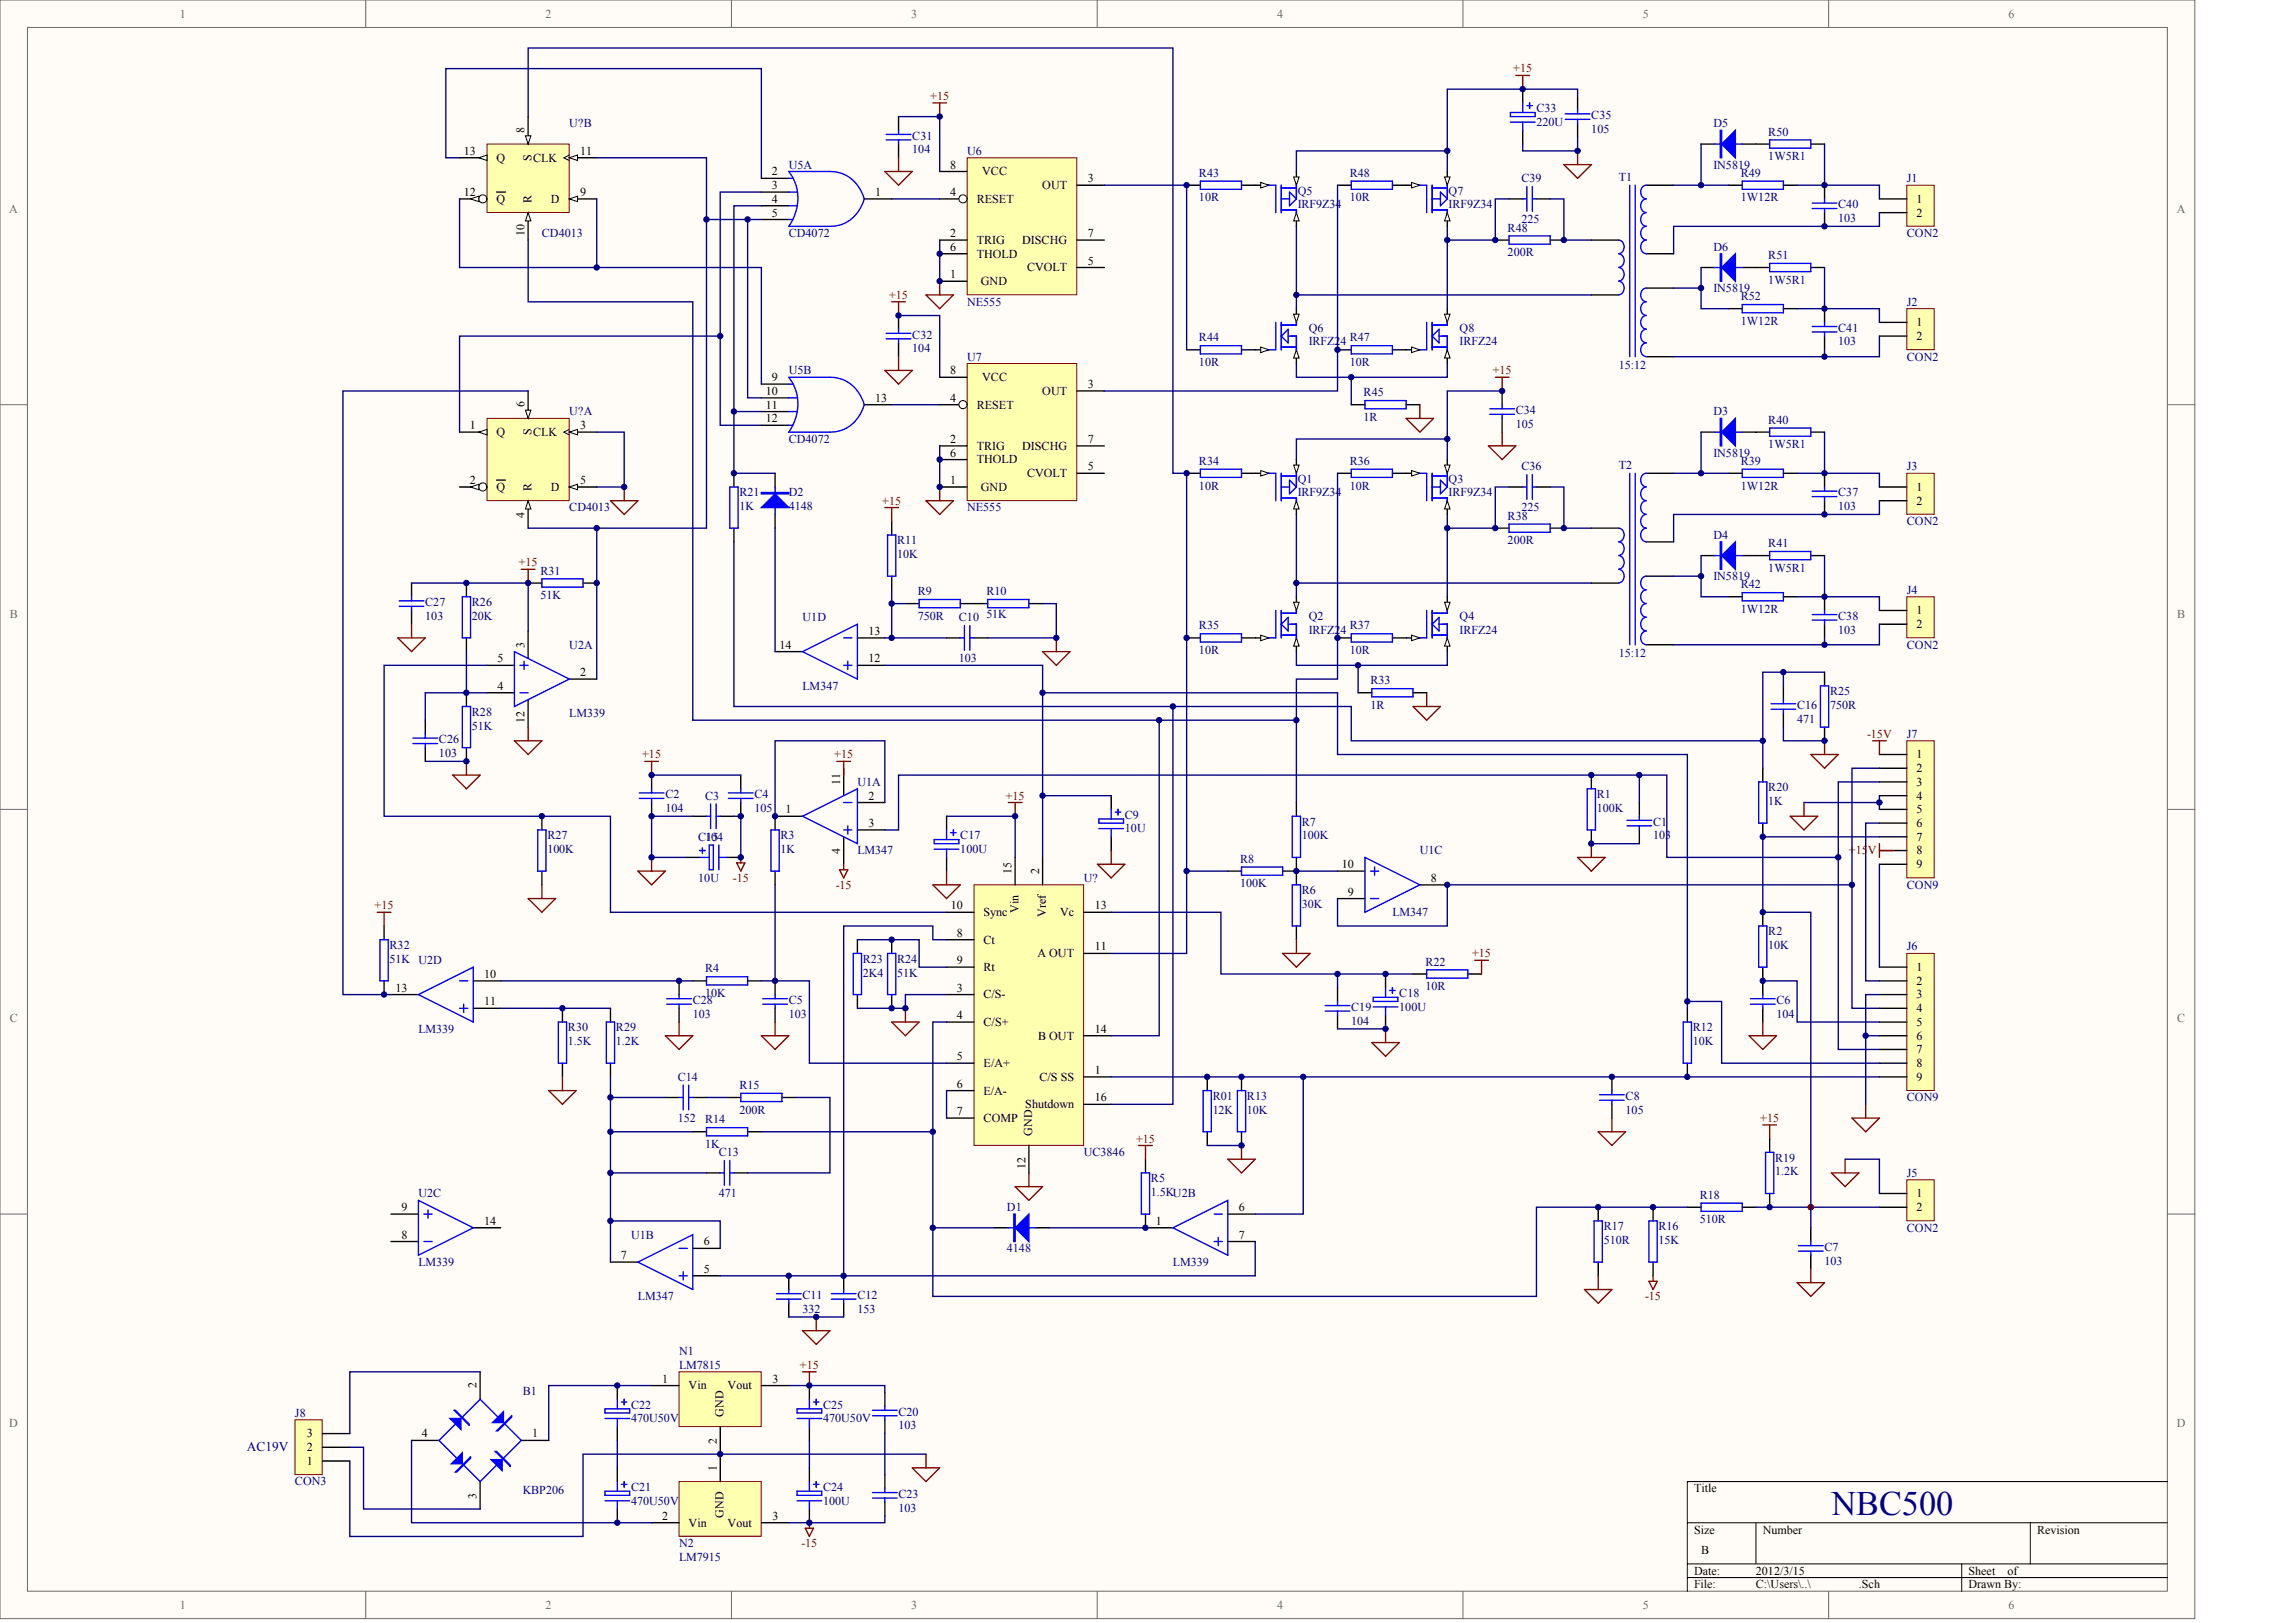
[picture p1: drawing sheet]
<svg xmlns="http://www.w3.org/2000/svg" width="840mm" height="594mm" viewBox="0 0 840 594" stroke-linecap="round" stroke-linejoin="round" font-family="sans-serif">
<defs><g id="words">
<text font-size="12.6" fill="#000080" x="670.6" y="554.5">NBC500</text>
<text font-size="4.9" fill="#000080" x="90.4" y="531.1">AC19V</text>
<g font-size="4.4" fill="#696969">
<text x="65.9" y="6.5">1</text>
<text x="199.8" y="6.5">2</text>
<text x="333.7" y="6.5">3</text>
<text x="467.6" y="6.5">4</text>
<text x="601.5" y="6.5">5</text>
<text x="735.4" y="6.5">6</text>
<text x="3.4" y="78">A</text>
<text x="797.1" y="78">A</text>
<text x="3.6" y="226.1">B</text>
<text x="797.2" y="226.1">B</text>
<text x="3.6" y="374.3">C</text>
<text x="797.2" y="374.3">C</text>
<text x="3.4" y="522.4">D</text>
<text x="797.1" y="522.4">D</text>
<text x="65.9" y="588.9">1</text>
<text x="199.8" y="588.9">2</text>
<text x="333.7" y="588.9">3</text>
<text x="467.6" y="588.9">4</text>
<text x="601.5" y="588.9">5</text>
<text x="735.4" y="588.9">6</text>
</g>
<g font-size="4.4" fill="#800000">
<text x="554.1" y="26.5">+15</text>
<text x="340.6" y="36.6">+15</text>
<text x="325.6" y="109.4">+15</text>
<text x="546.6" y="137">+15</text>
<text x="323" y="184.7">+15</text>
<text x="189.9" y="207.3">+15</text>
<text x="683.7" y="270.1">-15V</text>
<text x="235.1" y="277.6">+15</text>
<text x="305.5" y="277.6">+15</text>
<text x="368.2" y="292.7">+15</text>
<text x="677" y="312.8">+15V</text>
<text x="268.3" y="322.8">-15</text>
<text x="306" y="325.3">-15</text>
<text x="137.2" y="332.8">+15</text>
<text x="539" y="350.4">+15</text>
<text x="644.5" y="410.7">+15</text>
<text x="416" y="418.2">+15</text>
<text x="602.4" y="476">-15</text>
<text x="292.9" y="501.1">+15</text>
<text x="293.5" y="566.3">-15</text>
</g>
<g font-size="4.4" fill="#000080">
<text x="562.6" y="41.1">C33</text>
<text x="208.5" y="46.6">U?B</text>
<text x="562.6" y="46.1">220U</text>
<text x="582.7" y="43.6">C35</text>
<text x="627.4" y="46.6">D5</text>
<text x="334" y="51.1">C31</text>
<text x="582.7" y="48.6">105</text>
<text x="647.5" y="49.6">R50</text>
<text x="334" y="56.2">104</text>
<text x="354.1" y="56.7">U6</text>
<text x="647.5" y="58.7">1W5R1</text>
<text x="288.8" y="61.7">U5A</text>
<text x="439" y="64.7">R43</text>
<text x="494.3" y="64.7">R48</text>
<text x="627.4" y="61.7">IN5819</text>
<text x="637.4" y="64.7">R49</text>
<text x="475.2" y="71.2">Q5</text>
<text x="530.4" y="71.2">Q7</text>
<text x="557.1" y="66.7">C39</text>
<text x="592.7" y="66.2">T1</text>
<text x="698.2" y="66.7">J1</text>
<text x="439" y="73.7">10R</text>
<text x="475.2" y="76.2">IRF9Z34</text>
<text x="494.3" y="73.7">10R</text>
<text x="530.4" y="76.2">IRF9Z34</text>
<text x="637.4" y="73.7">1W12R</text>
<text x="673.1" y="76.2">C40</text>
<text x="557.1" y="81.8">225</text>
<text x="673.1" y="81.3">103</text>
<text x="198.4" y="86.8">CD4013</text>
<text x="288.8" y="86.8">CD4072</text>
<text x="552" y="84.8">R48</text>
<text x="698.2" y="86.8">CON2</text>
<text x="552" y="93.8">200R</text>
<text x="627.4" y="91.8">D6</text>
<text x="647.5" y="94.8">R51</text>
<text x="627.4" y="106.9">IN5819</text>
<text x="647.5" y="103.9">1W5R1</text>
<text x="354.1" y="111.9">NE555</text>
<text x="637.4" y="109.9">R52</text>
<text x="698.2" y="111.9">J2</text>
<text x="637.4" y="118.9">1W12R</text>
<text x="334" y="124">C32</text>
<text x="439" y="125">R44</text>
<text x="479.2" y="121.4">Q6</text>
<text x="494.3" y="125">R47</text>
<text x="534.5" y="121.4">Q8</text>
<text x="673.1" y="121.4">C41</text>
<text x="334" y="129">104</text>
<text x="354.1" y="132">U7</text>
<text x="479.2" y="126.5">IRFZ24</text>
<text x="534.5" y="126.5">IRFZ24</text>
<text x="673.1" y="126.5">103</text>
<text x="698.2" y="132">CON2</text>
<text x="288.8" y="137">U5B</text>
<text x="439" y="134">10R</text>
<text x="494.3" y="134">10R</text>
<text x="592.7" y="135">15:12</text>
<text x="499.3" y="145">R45</text>
<text x="208.5" y="152.1">U?A</text>
<text x="499.3" y="154.1">1R</text>
<text x="555.1" y="151.6">C34</text>
<text x="627.4" y="152.1">D3</text>
<text x="647.5" y="155.1">R40</text>
<text x="555.1" y="156.6">105</text>
<text x="288.8" y="162.1">CD4072</text>
<text x="627.4" y="167.1">IN5819</text>
<text x="647.5" y="164.1">1W5R1</text>
<text x="439" y="170.1">R34</text>
<text x="494.3" y="170.1">R36</text>
<text x="557.1" y="172.2">C36</text>
<text x="592.7" y="171.7">T2</text>
<text x="637.4" y="170.1">R39</text>
<text x="698.2" y="172.2">J3</text>
<text x="439" y="179.2">10R</text>
<text x="475.2" y="176.7">Q1</text>
<text x="494.3" y="179.2">10R</text>
<text x="530.4" y="176.7">Q3</text>
<text x="637.4" y="179.2">1W12R</text>
<text x="270.7" y="181.7">R21</text>
<text x="288.8" y="181.7">D2</text>
<text x="475.2" y="181.7">IRF9Z34</text>
<text x="530.4" y="181.7">IRF9Z34</text>
<text x="673.1" y="181.7">C37</text>
<text x="208.5" y="187.2">CD4013</text>
<text x="270.7" y="186.7">1K</text>
<text x="288.8" y="186.7">4148</text>
<text x="354.1" y="187.2">NE555</text>
<text x="552" y="190.2">R38</text>
<text x="557.1" y="187.2">225</text>
<text x="673.1" y="186.7">103</text>
<text x="627.4" y="197.3">D4</text>
<text x="698.2" y="192.2">CON2</text>
<text x="328.5" y="199.3">R11</text>
<text x="552" y="199.3">200R</text>
<text x="647.5" y="200.3">R41</text>
<text x="328.5" y="204.3">10K</text>
<text x="647.5" y="209.3">1W5R1</text>
<text x="197.9" y="210.3">R31</text>
<text x="627.4" y="212.3">IN5819</text>
<text x="637.4" y="215.3">R42</text>
<text x="155.7" y="221.9">C27</text>
<text x="172.8" y="221.9">R26</text>
<text x="197.9" y="219.4">51K</text>
<text x="336" y="217.9">R9</text>
<text x="361.2" y="217.9">R10</text>
<text x="698.2" y="217.4">J4</text>
<text x="155.7" y="226.9">103</text>
<text x="172.8" y="226.9">20K</text>
<text x="293.9" y="227.4">U1D</text>
<text x="336" y="226.9">750R</text>
<text x="351.1" y="227.4">C10</text>
<text x="361.2" y="226.4">51K</text>
<text x="479.2" y="226.9">Q2</text>
<text x="534.5" y="226.9">Q4</text>
<text x="637.4" y="224.4">1W12R</text>
<text x="673.1" y="226.9">C38</text>
<text x="439" y="230.4">R35</text>
<text x="479.2" y="231.9">IRFZ24</text>
<text x="494.3" y="230.4">R37</text>
<text x="534.5" y="231.9">IRFZ24</text>
<text x="673.1" y="231.9">103</text>
<text x="208.5" y="237.4">U2A</text>
<text x="439" y="239.4">10R</text>
<text x="494.3" y="239.4">10R</text>
<text x="698.2" y="237.4">CON2</text>
<text x="351.1" y="242.5">103</text>
<text x="592.7" y="240.4">15:12</text>
<text x="501.8" y="250.5">R33</text>
<text x="293.9" y="252.5">LM347</text>
<text x="670.1" y="254.5">R25</text>
<text x="172.8" y="262">R28</text>
<text x="208.5" y="262.5">LM339</text>
<text x="501.8" y="259.5">1R</text>
<text x="658" y="259.5">C16</text>
<text x="670.1" y="259.5">750R</text>
<text x="172.8" y="267.1">51K</text>
<text x="658" y="264.6">471</text>
<text x="160.7" y="272.1">C26</text>
<text x="698.2" y="270.1">J7</text>
<text x="160.7" y="277.1">103</text>
<text x="313.9" y="287.7">U1A</text>
<text x="243.6" y="292.2">C2</text>
<text x="258.2" y="292.7">C3</text>
<text x="276.3" y="292.2">C4</text>
<text x="584.7" y="292.2">R1</text>
<text x="647.5" y="289.7">R20</text>
<text x="243.6" y="297.2">104</text>
<text x="276.3" y="297.2">105</text>
<text x="411.9" y="299.7">C9</text>
<text x="584.7" y="297.2">100K</text>
<text x="647.5" y="294.7">1K</text>
<text x="411.9" y="304.7">10U</text>
<text x="476.7" y="302.2">R7</text>
<text x="605.3" y="302.2">C1</text>
<text x="200.4" y="307.2">R27</text>
<text x="255.7" y="307.7">C15</text>
<text x="258.2" y="307.7">104</text>
<text x="285.8" y="307.2">R3</text>
<text x="351.6" y="307.2">C17</text>
<text x="476.7" y="307.2">100K</text>
<text x="605.3" y="307.2">103</text>
<text x="200.4" y="312.3">100K</text>
<text x="285.8" y="312.3">1K</text>
<text x="313.9" y="312.8">LM347</text>
<text x="351.6" y="312.3">100U</text>
<text x="454.1" y="315.8">R8</text>
<text x="519.9" y="312.8">U1C</text>
<text x="255.7" y="322.8">10U</text>
<text x="396.8" y="322.8">U?</text>
<text x="454.1" y="324.8">100K</text>
<text x="476.7" y="327.3">R6</text>
<text x="698.2" y="325.3">CON9</text>
<text x="476.7" y="332.3">30K</text>
<text x="509.8" y="335.4">LM347</text>
<text x="142.7" y="347.4">R32</text>
<text x="647.5" y="342.4">R2</text>
<text x="647.5" y="347.4">10K</text>
<text x="698.2" y="347.9">J6</text>
<text x="142.7" y="352.4">51K U2D</text>
<text x="316" y="352.4">R23</text>
<text x="328.5" y="352.4">R24</text>
<text x="521.9" y="353.4">R22</text>
<text x="258.2" y="355.9">R4</text>
<text x="316" y="357.4">2K4</text>
<text x="328.5" y="357.4">51K</text>
<text x="258.2" y="365">10K</text>
<text x="512.4" y="365">C18</text>
<text x="521.9" y="362.5">10R</text>
<text x="253.7" y="367.5">C28</text>
<text x="288.8" y="367.5">C5</text>
<text x="494.8" y="370">C19</text>
<text x="512.4" y="370">100U</text>
<text x="650.5" y="367.5">C6</text>
<text x="208" y="377.5">R30</text>
<text x="225.5" y="377.5">R29</text>
<text x="253.7" y="372.5">103</text>
<text x="288.8" y="372.5">103</text>
<text x="494.8" y="375">104</text>
<text x="619.9" y="377.5">R12</text>
<text x="650.5" y="372.5">104</text>
<text x="153.2" y="378">LM339</text>
<text x="208" y="382.6">1.5K</text>
<text x="225.5" y="382.6">1.2K</text>
<text x="619.9" y="382.6">10K</text>
<text x="248.1" y="395.6">C14</text>
<text x="270.7" y="398.6">R15</text>
<text x="270.7" y="407.7">200R</text>
<text x="444" y="402.6">R01</text>
<text x="444" y="407.7">12K</text>
<text x="456.6" y="402.6">R13</text>
<text x="456.6" y="407.7">10K</text>
<text x="595.2" y="402.6">C8</text>
<text x="595.2" y="407.7">105</text>
<text x="698.2" y="403.1">CON9</text>
<text x="248.1" y="410.7">152</text>
<text x="258.2" y="411.2">R14</text>
<text x="258.2" y="420.2">1K</text>
<text x="263.2" y="423.2">C13</text>
<text x="396.8" y="423.2">UC3846</text>
<text x="650" y="425.2">R19</text>
<text x="650" y="430.3">1.2K</text>
<text x="698.2" y="430.8">J5</text>
<text x="421.4" y="432.8">R5</text>
<text x="421.4" y="437.8">1.5KU2B</text>
<text x="153.2" y="438.3">U2C</text>
<text x="263.2" y="438.3">471</text>
<text x="368.7" y="443.3">D1</text>
<text x="622.4" y="438.8">R18</text>
<text x="622.4" y="447.8">510R</text>
<text x="231.1" y="453.4">U1B</text>
<text x="587.2" y="450.3">R17</text>
<text x="587.2" y="455.4">510R</text>
<text x="607.3" y="450.3">R16</text>
<text x="607.3" y="455.4">15K</text>
<text x="698.2" y="450.8">CON2</text>
<text x="368.7" y="458.4">4148</text>
<text x="668.1" y="457.9">C7</text>
<text x="153.2" y="463.4">LM339</text>
<text x="429.5" y="463.4">LM339</text>
<text x="668.1" y="462.9">103</text>
<text x="233.6" y="476">LM347</text>
<text x="293.9" y="475.5">C11</text>
<text x="313.9" y="475.5">C12</text>
<text x="293.9" y="480.5">332</text>
<text x="313.9" y="480.5">153</text>
<text x="248.6" y="496">N1</text>
<text x="248.6" y="501.1">LM7815</text>
<text x="191.4" y="510.6">B1</text>
<text x="231.1" y="515.6">C22</text>
<text x="301.4" y="515.6">C25</text>
<text x="108" y="518.6">J8</text>
<text x="231.1" y="520.6">470U50V</text>
<text x="301.4" y="520.6">470U50V</text>
<text x="329" y="518.1">C20</text>
<text x="329" y="523.2">103</text>
<text x="108" y="543.7">CON3</text>
<text x="231.1" y="545.8">C21</text>
<text x="301.4" y="545.8">C24</text>
<text x="191.4" y="546.8">KBP206</text>
<text x="231.1" y="550.8">470U50V</text>
<text x="301.4" y="550.8">100U</text>
<text x="329" y="548.3">C23</text>
<text x="329" y="553.3">103</text>
<text x="248.6" y="566.3">N2</text>
<text x="248.6" y="571.4">LM7915</text>
</g>
<g font-size="4.4">
<text x="192.1" y="48.7" transform="rotate(-90 192.1 48.7)">8</text>
<text x="169.9" y="56.7">13</text>
<text x="181.8" y="59.2">Q</text>
<text x="194.6" y="58.8" transform="rotate(-90 194.6 58.8)">S</text>
<text x="195.2" y="59.2">CLK</text>
<text x="212.5" y="56.7">11</text>
<text x="282.6" y="64.2">2</text>
<text x="347.9" y="61.7">8</text>
<text x="359.7" y="64.2">VCC</text>
<text x="169.9" y="71.7">12</text>
<text x="212.5" y="71.7">9</text>
<text x="282.6" y="69.2">3</text>
<text x="320.5" y="71.7">1</text>
<text x="347.9" y="71.7">4</text>
<text x="381.7" y="69.2">OUT</text>
<text x="398.3" y="66.7">3</text>
<text x="181.8" y="74.2">Q</text>
<text x="194.6" y="74.3" transform="rotate(-90 194.6 74.3)">R</text>
<text x="201.7" y="74.2">D</text>
<text x="282.6" y="74.2">4</text>
<text x="357.6" y="74.2">RESET</text>
<text x="701.7" y="74.2">1</text>
<text x="282.6" y="79.3">5</text>
<text x="701.7" y="79.3">2</text>
<text x="192.1" y="86.4" transform="rotate(-90 192.1 86.4)">10</text>
<text x="347.9" y="86.8">2</text>
<text x="357.6" y="89.3">TRIG</text>
<text x="374.3" y="89.3">DISCHG</text>
<text x="398.3" y="86.8">7</text>
<text x="347.9" y="91.8">6</text>
<text x="357.6" y="94.3">THOLD</text>
<text x="347.9" y="101.9">1</text>
<text x="376.1" y="99.3">CVOLT</text>
<text x="398.3" y="96.8">5</text>
<text x="359.2" y="104.4">GND</text>
<text x="701.7" y="119.4">1</text>
<text x="701.7" y="124.5">2</text>
<text x="347.9" y="137">8</text>
<text x="282.6" y="139.5">9</text>
<text x="359.7" y="139.5">VCC</text>
<text x="398.3" y="142">3</text>
<text x="192.1" y="149.1" transform="rotate(-90 192.1 149.1)">6</text>
<text x="280.4" y="144.5">10</text>
<text x="280.4" y="149.6">11</text>
<text x="320.5" y="147.1">13</text>
<text x="347.9" y="147.1">4</text>
<text x="357.6" y="149.6">RESET</text>
<text x="381.7" y="144.5">OUT</text>
<text x="280.4" y="154.6">12</text>
<text x="172.1" y="157.1">1</text>
<text x="181.8" y="159.6">Q</text>
<text x="194.6" y="159.2" transform="rotate(-90 194.6 159.2)">S</text>
<text x="195.2" y="159.6">CLK</text>
<text x="212.5" y="157.1">3</text>
<text x="347.9" y="162.1">2</text>
<text x="347.9" y="167.1">6</text>
<text x="357.6" y="164.6">TRIG</text>
<text x="374.3" y="164.6">DISCHG</text>
<text x="398.3" y="162.1">7</text>
<text x="357.6" y="169.6">THOLD</text>
<text x="398.3" y="172.2">5</text>
<text x="172.1" y="177.2">2</text>
<text x="181.8" y="179.7">Q</text>
<text x="194.6" y="179.8" transform="rotate(-90 194.6 179.8)">R</text>
<text x="201.7" y="179.7">D</text>
<text x="212.5" y="177.2">5</text>
<text x="347.9" y="177.2">1</text>
<text x="359.2" y="179.7">GND</text>
<text x="376.1" y="174.7">CVOLT</text>
<text x="701.7" y="179.7">1</text>
<text x="701.7" y="184.7">2</text>
<text x="192.1" y="189.6" transform="rotate(-90 192.1 189.6)">4</text>
<text x="701.7" y="224.9">1</text>
<text x="318" y="232.4">13</text>
<text x="701.7" y="229.9">2</text>
<text x="192.1" y="237" transform="rotate(-90 192.1 237)">3</text>
<text x="285.4" y="237.4">14</text>
<text x="182.1" y="242.5">5</text>
<text x="318" y="242.5">12</text>
<text x="212.5" y="247.5">2</text>
<text x="182.1" y="252.5">4</text>
<text x="192.1" y="264.6" transform="rotate(-90 192.1 264.6)">12</text>
<text x="701.7" y="277.6">1</text>
<text x="307.6" y="287.2" transform="rotate(-90 307.6 287.2)">11</text>
<text x="701.7" y="282.6">2</text>
<text x="701.7" y="287.7">3</text>
<text x="318" y="292.7">2</text>
<text x="701.7" y="292.7">4</text>
<text x="287.6" y="297.7">1</text>
<text x="701.7" y="297.7">5</text>
<text x="318" y="302.7">3</text>
<text x="701.7" y="302.7">6</text>
<text x="701.7" y="307.7">7</text>
<text x="307.6" y="312.6" transform="rotate(-90 307.6 312.6)">4</text>
<text x="491.4" y="317.8">10</text>
<text x="701.7" y="312.8">8</text>
<text x="701.7" y="317.8">9</text>
<text x="370.4" y="319.9" transform="rotate(-90 370.4 319.9)">15</text>
<text x="380.5" y="319.9" transform="rotate(-90 380.5 319.9)">2</text>
<text x="523.9" y="322.8">8</text>
<text x="493.6" y="327.8">9</text>
<text x="348.2" y="332.8">10</text>
<text x="360.2" y="335.4">Sync</text>
<text x="372.9" y="334.2" transform="rotate(-90 372.9 334.2)">Vin</text>
<text x="383" y="335.7" transform="rotate(-90 383 335.7)">Vref</text>
<text x="388.1" y="335.4">Vc</text>
<text x="400.8" y="332.8">13</text>
<text x="350.4" y="342.9">8</text>
<text x="360.2" y="345.4">Ct</text>
<text x="400.8" y="347.9">11</text>
<text x="350.4" y="352.9">9</text>
<text x="379.9" y="350.4">A OUT</text>
<text x="177.3" y="358">10</text>
<text x="360.2" y="355.4">Rt</text>
<text x="701.7" y="355.4">1</text>
<text x="144.8" y="363">13</text>
<text x="350.4" y="363">3</text>
<text x="360.2" y="365.5">C/S-</text>
<text x="701.7" y="360.5">2</text>
<text x="701.7" y="365.5">3</text>
<text x="177.3" y="368">11</text>
<text x="701.7" y="370.5">4</text>
<text x="350.4" y="373">4</text>
<text x="360.2" y="375.5">C/S+</text>
<text x="701.7" y="375.5">5</text>
<text x="380.1" y="380.5">B OUT</text>
<text x="400.8" y="378">14</text>
<text x="701.7" y="380.5">6</text>
<text x="350.4" y="388.1">5</text>
<text x="701.7" y="385.6">7</text>
<text x="360.2" y="390.6">E/A+</text>
<text x="380.7" y="395.6">C/S SS</text>
<text x="400.8" y="393.1">1</text>
<text x="701.7" y="390.6">8</text>
<text x="701.7" y="395.6">9</text>
<text x="350.4" y="398.1">6</text>
<text x="360.2" y="400.6">E/A-</text>
<text x="375.4" y="405.7">Shutdown</text>
<text x="400.8" y="403.1">16</text>
<text x="350.4" y="408.2">7</text>
<text x="360.2" y="410.7">COMP</text>
<text x="378" y="415.8" transform="rotate(-90 378 415.8)">GND</text>
<text x="375.5" y="427.8" transform="rotate(-90 375.5 427.8)">12</text>
<text x="147" y="443.3">9</text>
<text x="453.6" y="443.3">6</text>
<text x="701.7" y="438.3">1</text>
<text x="701.7" y="443.3">2</text>
<text x="177.3" y="448.3">14</text>
<text x="423.3" y="448.3">1</text>
<text x="147" y="453.4">8</text>
<text x="257.7" y="455.9">6</text>
<text x="453.6" y="453.4">7</text>
<text x="227.3" y="460.9">7</text>
<text x="257.7" y="465.9">5</text>
<text x="174.5" y="508.2" transform="rotate(-90 174.5 508.2)">2</text>
<text x="242.4" y="506.1">1</text>
<text x="252.2" y="508.6">Vin</text>
<text x="266.4" y="508.6">Vout</text>
<text x="282.8" y="506.1">3</text>
<text x="264.9" y="518.7" transform="rotate(-90 264.9 518.7)">GND</text>
<text x="112.3" y="526.2">3</text>
<text x="154.5" y="526.2">4</text>
<text x="194.9" y="526.2">1</text>
<text x="112.3" y="531.2">2</text>
<text x="262.4" y="528.5" transform="rotate(-90 262.4 528.5)">2</text>
<text x="112.3" y="536.2">1</text>
<text x="262.4" y="538.3" transform="rotate(-90 262.4 538.3)">1</text>
<text x="174.5" y="548.6" transform="rotate(-90 174.5 548.6)">3</text>
<text x="620.4" y="546.3">Title</text>
<text x="242.4" y="556.3">2</text>
<text x="264.9" y="555.6" transform="rotate(-90 264.9 555.6)">GND</text>
<text x="282.8" y="556.3">3</text>
<text x="252.2" y="558.8">Vin</text>
<text x="266.4" y="558.8">Vout</text>
<text x="620.4" y="561.3">Size</text>
<text x="645.5" y="561.3">Number</text>
<text x="745.9" y="561.3">Revision</text>
<text x="622.9" y="568.9">B</text>
<text x="620.4" y="576.4">Date:</text>
<text x="620.4" y="581.4">File:</text>
<text x="643" y="576.4">2012/3/15</text>
<text x="643" y="581.4">C:\Users\..\</text>
<text x="680.7" y="581.4">.Sch</text>
<text x="720.8" y="576.4">Sheet</text>
<text x="720.8" y="581.4">Drawn By:</text>
<text x="735" y="576.4">of</text>
</g>
</g></defs>
<g fill="#fffcf8" stroke="#696969" stroke-width=".37">
<path d="M0 0h803.7v592.5h-803.7z"/>
<path d="M10 10h783.6v572.4h-783.6z"/>
</g>
<g fill="none" stroke="#696969" stroke-width=".37">
<path d="M133.9 0v10M267.8 0v10M401.8 0v10M535.7 0v10M669.6 0v10M0 148.1h10M793.7 148.1h10M0 296.3h10M793.7 296.3h10M0 444.4h10M793.7 444.4h10M133.9 582.5v10"/>
<path d="M267.8 582.5v10M401.8 582.5v10M535.7 582.5v10M669.6 582.5v10"/>
</g>
<path d="M617.8 557.4h175.9M643 557.4v15M743.4 557.4v15M793.7 542.3h-175.9v40.2M617.8 572.4h175.9M617.8 577.5h175.9M718.3 572.4v10.1" fill="none" stroke="#000" stroke-width=".37"/>
<circle cx="663" cy="441.9" r=".98" fill="#000080" stroke="#000080" stroke-width=".37"/>
<path d="M356.6 323.9h40.2v95.3h-40.2z" fill="#ffffb0" stroke="#800000" stroke-width=".37"/>
<g fill="none" stroke="#000" stroke-width=".5">
<path d="M371.7 313.8v10.1M381.8 313.8v10.1M346.6 333.9h10M396.8 333.9h10.1M346.6 344h10M346.6 354h10M396.8 349h10.1M346.6 364.1h10M346.6 374.1h10M396.8 379.1h10.1M346.6 389.2h10M346.6 399.2h10"/>
<path d="M396.8 394.2h10.1M346.6 409.2h10M376.7 419.3v10M396.8 404.2h10.1"/>
</g>
<path d="M354.1 57.7h40.2v50.2h-40.2z" fill="#ffffb0" stroke="#800000" stroke-width=".37"/>
<path d="M344.1 72.8h10M394.3 67.8h10.1M344.1 87.9h10" fill="none" stroke="#000" stroke-width=".5"/>
<circle cx="352.6" cy="72.8" r="1.48" fill="#fffcf8" stroke="#000" stroke-width=".37"/>
<path d="M344.1 62.8h10M344.1 92.9h10M394.3 97.9h10.1M394.3 87.9h10.1M344.1 102.9h10" fill="none" stroke="#000" stroke-width=".5"/>
<path d="M178.3 153.2h30.1v30h-30.1z" fill="#ffffb0" stroke="#800000" stroke-width=".37"/>
<path d="M193.4 143.1v10.1" fill="none" stroke="#000" stroke-width=".5"/>
<path d="M192.4 150.1h2l-1 3.1z" fill="#fffcf8" stroke="#000" stroke-width=".37"/>
<path d="M208.5 158.2h10" fill="none" stroke="#000" stroke-width=".5"/>
<path d="M208.5 157.2l-2 1 2 1" fill="none" stroke="#000" stroke-width=".37"/>
<path d="M208.5 158.2l3-1v2z" fill="#fffcf8" stroke="#000" stroke-width=".37"/>
<path d="M208.5 178.3h10" fill="none" stroke="#000" stroke-width=".5"/>
<path d="M208.5 178.3l3-1v2z" fill="#fffcf8" stroke="#000" stroke-width=".37"/>
<path d="M193.4 183.3v10" fill="none" stroke="#000" stroke-width=".5"/>
<path d="M193.4 183.3l1 3h-2z" fill="#fffcf8" stroke="#000" stroke-width=".37"/>
<path d="M168.3 158.2h10" fill="none" stroke="#000" stroke-width=".5"/>
<path d="M175.3 158.2l3-1v2z" fill="#fffcf8" stroke="#000" stroke-width=".37"/>
<path d="M168.3 178.3h10" fill="none" stroke="#000" stroke-width=".5"/>
<circle cx="176.8" cy="178.2" r="1.48" fill="#fffcf8" stroke="#000" stroke-width=".37"/>
<path d="M172.3 178.3l3-1v2z" fill="#fffcf8" stroke="#000" stroke-width=".37"/>
<path d="M181.8 175.8h3.3" fill="none" stroke="#000" stroke-width=".5"/>
<path d="M178.3 52.7h30.1v25.1h-30.1z" fill="#ffffb0" stroke="#800000" stroke-width=".37"/>
<path d="M193.4 42.7v10" fill="none" stroke="#000" stroke-width=".5"/>
<path d="M192.4 49.7h2l-1 3z" fill="#fffcf8" stroke="#000" stroke-width=".37"/>
<path d="M208.5 57.7h10" fill="none" stroke="#000" stroke-width=".5"/>
<path d="M208.5 56.7l-2 1 2 1.1" fill="none" stroke="#000" stroke-width=".37"/>
<path d="M208.5 57.7l3-1v2.1z" fill="#fffcf8" stroke="#000" stroke-width=".37"/>
<path d="M208.5 72.8h10" fill="none" stroke="#000" stroke-width=".5"/>
<path d="M208.5 72.8l3-1v2z" fill="#fffcf8" stroke="#000" stroke-width=".37"/>
<path d="M193.4 77.8v10.1" fill="none" stroke="#000" stroke-width=".5"/>
<path d="M193.4 77.8l1 3h-2z" fill="#fffcf8" stroke="#000" stroke-width=".37"/>
<path d="M168.3 57.7h10" fill="none" stroke="#000" stroke-width=".5"/>
<path d="M175.3 57.7l3-1v2.1z" fill="#fffcf8" stroke="#000" stroke-width=".37"/>
<path d="M168.3 72.8h10" fill="none" stroke="#000" stroke-width=".5"/>
<circle cx="176.8" cy="72.8" r="1.48" fill="#fffcf8" stroke="#000" stroke-width=".37"/>
<path d="M172.3 72.8l3-1v2z" fill="#fffcf8" stroke="#000" stroke-width=".37"/>
<g fill="none" stroke="#000" stroke-width=".5">
<path d="M181.8 70.3h3.3M602.8 67.8h10M582.7 87.9h10M602.8 92.9h10M582.7 108h10M602.8 105.5h10M602.8 130.6h10M193.4 231v10M283.8 238.5h10.1M313.9 233.5h10.1M178.3 243.5h10.1M178.3 253.6h10.1"/>
<path d="M193.4 256.1v10M208.5 248.6h10M313.9 243.5h10.1M283.8 298.8h10.1M308.9 281.2v10M313.9 293.8h10.1M308.9 306.3v10.1M313.9 303.8h10.1M489.8 318.9h10M489.8 328.9h10M519.9 323.9h10M173.3 359h10"/>
<path d="M143.2 364.1h10M173.3 369.1h10M143.2 454.4h10M143.2 444.4h10M173.3 449.4h10M253.7 457h10M419.4 449.4h10.1M449.6 454.4h10M449.6 444.4h10M223.5 462h10.1M253.7 467h10"/>
</g>
<g fill="none" stroke="#00f" stroke-width=".5">
<path d="M596.8 67.8v62.8M598.8 67.8v62.8M602.8 67.8a2.54 2.54 0 0 0-2 2.5 2.54 2.54 0 0 0 2 2.5 2.57 2.57 0 0 0-2.1 2.5 2.57 2.57 0 0 0 2.1 2.5 2.57 2.57 0 0 0-2.1 2.5 2.57 2.57 0 0 0 2.1 2.5 2.57 2.57 0 0 0-2.1 2.5 2.57 2.57 0 0 0 2.1 2.5M592.7 87.9a2.56 2.56 0 0 1 2 2.5 2.56 2.56 0 0 1-2 2.4M592.7 92.9a2.56 2.56 0 0 1 2 2.5 2.56 2.56 0 0 1-2 2.5M592.7 97.9a2.56 2.56 0 0 1 2 2.5 2.56 2.56 0 0 1-2 2.5M602.8 87.9a2.54 2.54 0 0 0-2 2.5 2.54 2.54 0 0 0 2 2.4M592.7 102.9a2.56 2.56 0 0 1 2 2.5 2.56 2.56 0 0 1-2 2.5M602.8 105.5a2.54 2.54 0 0 0-2 2.4 2.54 2.54 0 0 0 2 2.5M602.8 110.5a2.54 2.54 0 0 0-2 2.5 2.54 2.54 0 0 0 2 2.4M602.8 115.5a2.54 2.54 0 0 0-2 2.5 2.54 2.54 0 0 0 2 2.5M602.8 120.5a2.54 2.54 0 0 0-2 2.5 2.54 2.54 0 0 0 2 2.5 2.57 2.57 0 0 0-2.1 2.5 2.57 2.57 0 0 0 2.1 2.5"/>
<path d="M188.4 238.5l20.1 10.1-20.1 10zM293.9 238.5l20-10v20.1zM308.9 233.5h3M190.4 243.5h3M190.4 253.6h3M191.9 242v3M308.9 243.5h3M310.4 242v3M293.9 298.8l20-10.1v20.1zM308.9 293.8h3M308.9 303.8h3M310.4 302.3v3"/>
<path d="M499.8 313.8l20.1 10.1-20.1 10zM501.8 318.9h3M503.3 317.4v3M501.8 328.9h3M168.3 359h3M153.2 364.1l20.1-10.1v20.1zM168.3 369.1h3M169.8 367.6v3M153.2 439.4l20.1 10-20.1 10.1zM155.2 444.4h3M155.2 454.4h3M156.7 442.9v3"/>
<path d="M248.6 457h3.1M429.5 449.4l20.1-10v20.1zM444.5 444.4h3.1M444.5 454.4h3.1M446.1 452.9v3M233.6 462l20.1-10.1v20.1zM248.6 467h3.1M250.2 465.5v3"/>
</g>
<path d="M698.2 67.8h10v15h-10z" fill="#ffffb0" stroke="#800000" stroke-width=".37"/>
<path d="M688.2 72.8h10M688.2 77.8h10" fill="none" stroke="#000" stroke-width=".5"/>
<path d="M698.2 113h10v15h-10z" fill="#ffffb0" stroke="#800000" stroke-width=".37"/>
<g fill="none" stroke="#000" stroke-width=".5">
<path d="M622.9 52.7h5M637.9 52.7h10.1M663.1 52.7h5M434.5 67.8h5M454.6 67.8h5M489.8 67.8h5M509.8 67.8h5.1M552.5 72.8h5.1M562.6 72.8h5M632.9 67.8h5M653 67.8h5M668.1 67.8v5"/>
<path d="M668.1 77.8v5.1M547.5 87.9h5M567.6 87.9h5M622.9 97.9h5M637.9 97.9h10.1M663.1 97.9h5M632.9 113h5M653 113h5M668.1 113v5M688.2 118h10M434.5 128h5M454.6 128h10"/>
<path d="M489.8 128h5M509.8 128h5.1M668.1 123v5M688.2 123h10M268.7 173.2v5.1M283.8 173.2v5.1M268.7 193.3v5M283.8 188.3v5M326.5 190.8v5M326.5 210.9v5M331.5 220.9h5.1M351.6 220.9h10.1"/>
<path d="M376.7 220.9h5.1M668.1 246.1v5M668.1 266.1v5.1M198.4 298.8v5M283.8 298.8v5M474.7 293.8v5M582.7 283.7v5M645.5 281.2v5M198.4 318.9v5M283.8 318.9v5M449.6 318.9h5M469.7 318.9h5"/>
<path d="M474.7 313.8v10.1M582.7 303.8v5M645.5 301.3v5M474.7 338.9v5.1M645.5 333.9v5M253.7 359h5M273.8 359h5M313.9 344v5M326.5 344v5M517.4 356.5h5M537.5 356.5h5M645.5 354v5"/>
<path d="M205.9 369.1v5M223.5 369.1v5M313.9 364.1v5M326.5 364.1v5M617.8 369.1v5M205.9 389.2v5M223.5 389.2v5M442 394.2v5M454.6 394.2v5M617.8 389.2v5M253.7 414.3h5M266.2 401.7h5.1"/>
<path d="M273.8 414.3h5M286.3 401.7h5M442 414.3v5M454.6 414.3v5M419.4 424.3v5M419.4 444.4v5"/>
</g>
<g fill="none" stroke="#00f" stroke-width=".5">
<path d="M627.9 52.7h10M648 51.2h15.1v3h-15.1zM439.5 66.3h15.1v3h-15.1zM494.8 66.3h15v3h-15zM557.6 72.8h1.5M559.1 68.3v9M561.1 72.8h1.5M561.1 68.3v9M637.9 66.3h15.1v3h-15.1zM663.6 76.3h9M663.6 74.3h9M668.1 72.8v1.5"/>
<path d="M668.1 76.3v1.5M552.5 86.4h15.1v3h-15.1zM627.9 97.9h10M648 96.4h15.1v3h-15.1zM637.9 111.5h15.1v3h-15.1zM663.6 119.5h9M668.1 118v1.5M439.5 126.5h15.1v3.1h-15.1zM494.8 126.5h15v3.1h-15zM663.6 121.5h9M668.1 121.5v1.5M267.2 178.3h3v15h-3z"/>
<path d="M283.8 178.3v10M325 195.8h3v15.1h-3zM336.6 219.4h15v3.1h-15zM361.7 219.4h15v3.1h-15zM666.6 251.1h3v15h-3zM473.2 298.8h3v15h-3zM581.2 288.7h3v15.1h-3zM644 286.2h3v15.1h-3zM196.9 303.8h3v15.1h-3zM282.3 303.8h3v15.1h-3zM454.6 317.4h15.1v3h-15.1zM473.2 323.9h3v15h-3z"/>
<path d="M644 338.9h3v15.1h-3zM258.7 357.5h15.1v3h-15.1zM312.4 349h3.1v15.1h-3.1zM325 349h3v15.1h-3zM522.4 355h15.1v3h-15.1zM204.4 374.1h3.1v15.1h-3.1zM222 374.1h3v15.1h-3zM616.3 374.1h3.1v15.1h-3.1zM440.5 399.2h3v15.1h-3zM453.1 399.2h3v15.1h-3zM258.7 412.8h15.1v3h-15.1zM271.3 400.2h15v3h-15z"/>
<path d="M417.9 429.3h3v15.1h-3z"/>
</g>
<g fill="#00f" stroke="#00f" stroke-width=".5">
<path d="M278.8 185.8l5-5 5 5z"/>
<path d="M630.4 52.7l5-5v10z"/>
<path d="M630.4 97.9l5-5v10z"/>
<path d="M278.8 180.3h10v.5h-10z" fill-rule="evenodd"/>
<path d="M629.9 47.7h.5v10h-.5z" fill-rule="evenodd"/>
<path d="M629.9 92.9h.5v10h-.5z" fill-rule="evenodd"/>
</g>
<path d="M622.9 52.7v15.1M612.8 67.8h20.1M688.2 77.8v5.1h-75.4v10M622.9 97.9v15.1h10M612.8 105.5h10.1M668.1 128v2.6M688.2 123v7.6h-75.4" fill="none" stroke="#000080" stroke-width=".5"/>
<path d="M461.6 127l3 1-3 1.1z" fill="#fffcf8" stroke="#000" stroke-width=".37"/>
<path d="M474.7 113v5" fill="none" stroke="#000" stroke-width=".5"/>
<path d="M473.7 115h2l-1 3z" fill="#fffcf8" stroke="#000" stroke-width=".37"/>
<path d="M474.7 128v5.1" fill="none" stroke="#000" stroke-width=".5"/>
<path d="M474.7 128l1 3.1h-2z" fill="#fffcf8" stroke="#000" stroke-width=".37"/>
<path d="M467.2 118v10h-2.6M469.2 118v10M474.7 118v1h-5.5M469.2 127h5.5M469.2 123l2.5-2.5v5zM471.7 123h3v5" fill="none" stroke="#00f" stroke-width=".5"/>
<path d="M459.6 67.8h5" fill="none" stroke="#000" stroke-width=".5"/>
<path d="M461.6 66.8l3 1-3 1z" fill="#fffcf8" stroke="#000" stroke-width=".37"/>
<path d="M474.7 77.8v5.1" fill="none" stroke="#000" stroke-width=".5"/>
<path d="M474.7 77.8l1 3h-2z" fill="#fffcf8" stroke="#000" stroke-width=".37"/>
<path d="M474.7 62.8v5" fill="none" stroke="#000" stroke-width=".5"/>
<path d="M473.7 64.8h2l-1 3z" fill="#fffcf8" stroke="#000" stroke-width=".37"/>
<path d="M464.6 67.8h2.6v10M469.2 67.8v10M469.2 76.8h5.5v1M469.2 68.8h5.5M469.2 72.8h3M472.2 70.3l2.5 2.5-2.5 2.5zM474.7 67.8v5" fill="none" stroke="#00f" stroke-width=".5"/>
<path d="M514.9 128h5" fill="none" stroke="#000" stroke-width=".5"/>
<path d="M516.9 127l3 1-3 1.1z" fill="#fffcf8" stroke="#000" stroke-width=".37"/>
<path d="M529.9 113v5" fill="none" stroke="#000" stroke-width=".5"/>
<path d="M528.9 115h2l-1 3z" fill="#fffcf8" stroke="#000" stroke-width=".37"/>
<path d="M529.9 128v5.1" fill="none" stroke="#000" stroke-width=".5"/>
<path d="M529.9 128l1 3.1h-2z" fill="#fffcf8" stroke="#000" stroke-width=".37"/>
<path d="M522.4 118v10h-2.5M524.4 118v10M529.9 118v1h-5.5M524.4 127h5.5M524.4 123l2.5-2.5v5zM526.9 123h3v5" fill="none" stroke="#00f" stroke-width=".5"/>
<path d="M514.9 67.8h5" fill="none" stroke="#000" stroke-width=".5"/>
<path d="M516.9 66.8l3 1-3 1z" fill="#fffcf8" stroke="#000" stroke-width=".37"/>
<path d="M529.9 77.8v5.1" fill="none" stroke="#000" stroke-width=".5"/>
<path d="M529.9 77.8l1 3h-2z" fill="#fffcf8" stroke="#000" stroke-width=".37"/>
<path d="M529.9 62.8v5" fill="none" stroke="#000" stroke-width=".5"/>
<path d="M528.9 64.8h2l-1 3z" fill="#fffcf8" stroke="#000" stroke-width=".37"/>
<g fill="none" stroke="#00f" stroke-width=".5">
<path d="M519.9 67.8h2.5v10M524.4 67.8v10M524.4 76.8h5.5v1M524.4 68.8h5.5M524.4 72.8h3M527.4 70.3l2.5 2.5-2.5 2.5zM529.9 67.8v5M596.8 173.2v62.8M598.8 173.2v62.8M602.8 173.2a2.54 2.54 0 0 0-2 2.5 2.54 2.54 0 0 0 2 2.5 2.57 2.57 0 0 0-2.1 2.5 2.57 2.57 0 0 0 2.1 2.5 2.57 2.57 0 0 0-2.1 2.5 2.57 2.57 0 0 0 2.1 2.6 2.57 2.57 0 0 0-2.1 2.5 2.57 2.57 0 0 0 2.1 2.5M592.7 193.3a2.56 2.56 0 0 1 2 2.5 2.56 2.56 0 0 1-2 2.5M592.7 198.3a2.56 2.56 0 0 1 2 2.5 2.56 2.56 0 0 1-2 2.5"/>
<path d="M602.8 193.3a2.54 2.54 0 0 0-2 2.5 2.54 2.54 0 0 0 2 2.5M592.7 203.4a2.56 2.56 0 0 1 2 2.5 2.56 2.56 0 0 1-2 2.4 2.59 2.59 0 0 1 2 2.6 2.59 2.59 0 0 1-2 2.5M602.8 210.9a2.54 2.54 0 0 0-2 2.5 2.54 2.54 0 0 0 2 2.5M602.8 215.9a2.54 2.54 0 0 0-2 2.5 2.54 2.54 0 0 0 2 2.5M602.8 220.9a2.54 2.54 0 0 0-2 2.5 2.54 2.54 0 0 0 2 2.5 2.57 2.57 0 0 0-2.1 2.5 2.57 2.57 0 0 0 2.1 2.5 2.57 2.57 0 0 0-2.1 2.5 2.57 2.57 0 0 0 2.1 2.6"/>
</g>
<path d="M552.5 72.8h-5v15.1h-17.6M474.7 82.9v30.1M529.9 82.9v30.1M474.7 108h108M474.7 133.1v5h55.2v-5" fill="none" stroke="#000080" stroke-width=".5"/>
<path d="M602.8 173.2h10M582.7 193.3h10M602.8 198.3h10M582.7 213.4h10M602.8 210.9h10M602.8 236h10" fill="none" stroke="#000" stroke-width=".5"/>
<path d="M698.2 173.2h10v15.1h-10z" fill="#ffffb0" stroke="#800000" stroke-width=".37"/>
<path d="M688.2 178.3h10M688.2 183.3h10" fill="none" stroke="#000" stroke-width=".5"/>
<path d="M698.2 218.4h10v15h-10z" fill="#ffffb0" stroke="#800000" stroke-width=".37"/>
<g fill="none" stroke="#000" stroke-width=".5">
<path d="M622.9 158.2h5M637.9 158.2h10.1M663.1 158.2h5M434.5 173.2h5M454.6 173.2h5M489.8 173.2h5M509.8 173.2h5.1M552.5 178.3h5.1M562.6 178.3h5M632.9 173.2h5M653 173.2h5M668.1 173.2v5.1"/>
<path d="M547.5 193.3h5M567.6 193.3h5M668.1 183.3v5M622.9 203.4h5M632.9 218.4h5M637.9 203.4h10.1M653 218.4h5M663.1 203.4h5M668.1 218.4v5.1M434.5 233.5h5M454.6 233.5h10M489.8 233.5h5"/>
<path d="M509.8 233.5h5.1M668.1 228.5v5M688.2 223.5h10M688.2 228.5h10"/>
</g>
<g fill="none" stroke="#00f" stroke-width=".5">
<path d="M627.9 158.2h10M648 156.7h15.1v3h-15.1zM439.5 171.7h15.1v3h-15.1zM494.8 171.7h15v3h-15zM557.6 178.3h1.5M559.1 173.7v9.1M561.1 178.3h1.5M561.1 173.7v9.1M637.9 171.7h15.1v3h-15.1zM663.6 179.8h9M668.1 178.3v1.5M552.5 191.8h15.1v3h-15.1z"/>
<path d="M663.6 181.8h9M668.1 181.8v1.5M627.9 203.4h10M637.9 216.9h15.1v3h-15.1zM648 201.9h15.1v3h-15.1zM439.5 232h15.1v3h-15.1zM494.8 232h15v3h-15zM663.6 227h9M663.6 225h9M668.1 223.5v1.5M668.1 227v1.5"/>
</g>
<g fill="#00f" stroke="#00f" stroke-width=".5">
<path d="M630.4 158.2l5-5v10z"/>
<path d="M630.4 203.4l5-5.1v10.1z"/>
<path d="M629.9 153.2h.5v10h-.5z" fill-rule="evenodd"/>
<path d="M629.9 198.3h.5v10.1h-.5z" fill-rule="evenodd"/>
</g>
<path d="M622.9 158.2v15M612.8 173.2h20.1M688.2 183.3v5h-75.4v10M612.8 210.9h10.1M622.9 203.4v15h10M668.1 233.5v2.5M688.2 228.5v7.5h-75.4" fill="none" stroke="#000080" stroke-width=".5"/>
<path d="M461.6 232.5l3 1-3 1z" fill="#fffcf8" stroke="#000" stroke-width=".37"/>
<path d="M474.7 218.4v5.1" fill="none" stroke="#000" stroke-width=".5"/>
<path d="M473.7 220.4h2l-1 3.1z" fill="#fffcf8" stroke="#000" stroke-width=".37"/>
<path d="M474.7 233.5v5" fill="none" stroke="#000" stroke-width=".5"/>
<path d="M474.7 233.5l1 3h-2z" fill="#fffcf8" stroke="#000" stroke-width=".37"/>
<path d="M467.2 223.5v10h-2.6M469.2 223.5v10M469.2 232.5h5.5M469.2 228.5l2.5-2.5v5zM471.7 228.5h3v5M474.7 223.5v1h-5.5" fill="none" stroke="#00f" stroke-width=".5"/>
<path d="M459.6 173.2h5" fill="none" stroke="#000" stroke-width=".5"/>
<path d="M461.6 172.2l3 1-3 1z" fill="#fffcf8" stroke="#000" stroke-width=".37"/>
<path d="M474.7 183.3v5" fill="none" stroke="#000" stroke-width=".5"/>
<path d="M474.7 183.3l1 3h-2z" fill="#fffcf8" stroke="#000" stroke-width=".37"/>
<path d="M474.7 168.2v5" fill="none" stroke="#000" stroke-width=".5"/>
<path d="M473.7 170.2h2l-1 3z" fill="#fffcf8" stroke="#000" stroke-width=".37"/>
<path d="M464.6 173.2h2.6v10.1M469.2 173.2v10.1M469.2 174.2h5.5M469.2 178.3h3M472.2 175.8l2.5 2.5-2.5 2.5zM474.7 173.2v5.1M469.2 182.3h5.5v1" fill="none" stroke="#00f" stroke-width=".5"/>
<path d="M514.9 233.5h5" fill="none" stroke="#000" stroke-width=".5"/>
<path d="M516.9 232.5l3 1-3 1z" fill="#fffcf8" stroke="#000" stroke-width=".37"/>
<path d="M529.9 218.4v5.1" fill="none" stroke="#000" stroke-width=".5"/>
<path d="M528.9 220.4h2l-1 3.1z" fill="#fffcf8" stroke="#000" stroke-width=".37"/>
<path d="M529.9 233.5v5" fill="none" stroke="#000" stroke-width=".5"/>
<path d="M529.9 233.5l1 3h-2z" fill="#fffcf8" stroke="#000" stroke-width=".37"/>
<path d="M522.4 223.5v10h-2.5M524.4 223.5v10M524.4 232.5h5.5M524.4 228.5l2.5-2.5v5zM526.9 228.5h3v5M529.9 223.5v1h-5.5" fill="none" stroke="#00f" stroke-width=".5"/>
<path d="M514.9 173.2h5" fill="none" stroke="#000" stroke-width=".5"/>
<path d="M516.9 172.2l3 1-3 1z" fill="#fffcf8" stroke="#000" stroke-width=".37"/>
<path d="M529.9 183.3v5" fill="none" stroke="#000" stroke-width=".5"/>
<path d="M529.9 183.3l1 3h-2z" fill="#fffcf8" stroke="#000" stroke-width=".37"/>
<path d="M529.9 168.2v5" fill="none" stroke="#000" stroke-width=".5"/>
<path d="M528.9 170.2h2l-1 3z" fill="#fffcf8" stroke="#000" stroke-width=".37"/>
<path d="M519.9 173.2h2.5v10.1M524.4 173.2v10.1M524.4 174.2h5.5M524.4 178.3h3M527.4 175.8l2.5 2.5-2.5 2.5zM529.9 173.2v5.1M524.4 182.3h5.5v1" fill="none" stroke="#00f" stroke-width=".5"/>
<path d="M552.5 178.3h-5v15h-17.6M474.7 188.3v30.1M529.9 188.3v30.1M474.7 213.4h108M474.7 238.5v5h55.2v-5" fill="none" stroke="#000080" stroke-width=".5"/>
<path d="M354.1 133.1h40.2v50.1h-40.2z" fill="#ffffb0" stroke="#800000" stroke-width=".37"/>
<path d="M344.1 148.1h10M394.3 143.1h10.1M344.1 163.2h10" fill="none" stroke="#000" stroke-width=".5"/>
<circle cx="352.6" cy="148.1" r="1.48" fill="#fffcf8" stroke="#000" stroke-width=".37"/>
<g fill="none" stroke="#000" stroke-width=".5">
<path d="M557.6 32.6v5.1M577.7 35.2v5M329 42.7v5M329 52.7v5M557.6 47.7v5M577.7 45.2v5M329 115.5v5M329 125.5v5.1M344.1 138.1h10M494.8 148.1h5M514.9 148.1h5M550 143.1v5"/>
<path d="M550 153.2v5M344.1 168.2h10M344.1 178.3h10M394.3 173.2h10.1M394.3 163.2h10.1M150.7 213.4v5M170.8 213.4v5M193.4 213.4h5M213.5 213.4h5M150.7 223.5v5M170.8 233.5v5M346.6 233.5h5"/>
<path d="M356.6 233.5h5.1M170.8 253.6v5M497.3 253.6h5M517.4 253.6h5M653 251.1v5M155.7 263.6v5M155.7 273.7v5M170.8 273.7v5M653 261.1v5M238.6 283.7v5M238.6 293.8v5M253.7 298.8h5"/>
<path d="M263.7 298.8h5M271.3 283.7v5M271.3 293.8v5M346.6 298.8v5M406.9 291.2v5.1M600.3 293.8v5M251.2 313.8h5M266.2 313.8h5.1M346.6 313.8v5.1M406.9 306.3v5M600.3 303.8v5M140.6 338.9v5.1"/>
<path d="M140.6 359v5.1M248.6 359v5.1M283.8 359v5.1M507.3 356.5v5M645.5 359v5.1M248.6 369.1v5M283.8 369.1v5M489.8 361.5v5.1M489.8 371.6v5M507.3 371.6v5M645.5 369.1v5M590.2 394.2v5"/>
<path d="M243.6 401.7h5M253.7 401.7h5M590.2 404.2v5M648 416.8v5M258.7 429.3h5M268.7 429.3h5.1M648 436.9v5M364.2 449.4h5M379.2 449.4h5.1M585.2 441.9v5M605.3 441.9v5M617.8 441.9h5.1"/>
<path d="M637.9 441.9h5.1M663.1 449.4v5M663.1 459.5v5M288.8 467v5M288.8 477v5.1M308.9 467v5M308.9 477v5.1M585.2 462v5M605.3 462v5"/>
</g>
<g fill="none" stroke="#800000" stroke-width=".5">
<path d="M341.6 37.7h5M344.1 37.7v5M555.1 27.6h5M557.6 27.6v5M329 57.7v5.1M577.7 55.2v5.1M324 62.8h10l-5 5zM572.6 60.3h10.1l-5 5zM326.5 110.5h5M329 110.5v5M339.1 108h10l-5 5zM344.1 102.9v5.1"/>
<path d="M324 135.6h10l-5 5zM329 130.6v5M547.5 138.1h5M550 138.1v5M514.9 153.2h10l-5 5zM519.9 148.1v5.1M550 158.2v5M344.1 178.3v5M545 163.2h10.1l-5.1 5zM339.1 183.3h10l-5 5zM517.4 258.6h10l-5 5zM522.4 253.6v5"/>
</g>
<path d="M326.5 72.8h17.6M489.8 67.8v75.3h-85.4M344.1 87.9v15M494.8 138.1v10M326.5 148.1h17.6M344.1 163.2v15.1M497.3 243.5v10.1" fill="none" stroke="#000080" stroke-width=".5"/>
<g fill="none" stroke="#00f" stroke-width=".5">
<path d="M557.6 37.7v3.5M559.1 38.7h2M560.1 37.7v2M324.5 51.2h9M324.5 49.2h9M329 47.7v1.5M329 51.2v1.5M553 41.2h9.1v1.5h-9.1zM553 44.7h9.1M557.6 44.7v3M573.1 41.7h9.1M573.1 43.7h9.1"/>
<path d="M577.7 40.2v1.5M577.7 43.7v1.5M324.5 124h9M324.5 122h9M329 120.5v1.5M329 124v1.5M499.8 146.6h15.1v3h-15.1zM545.5 149.6h9.1M545.5 151.6h9.1M550 148.1v1.5M550 151.6v1.6M146.2 219.9h9"/>
<path d="M150.7 218.4v1.5M169.3 218.4h3v15.1h-3zM198.4 211.9h15.1v3h-15.1zM146.2 221.9h9M150.7 221.9v1.6M351.6 233.5h1.5M353.1 229v9M355.1 233.5h1.5M355.1 229v9M169.3 258.6h3v15.1h-3zM502.3 252.1h15.1v3h-15.1zM648.5 257.6h9"/>
<path d="M648.5 259.6h9M653 256.1v1.5M653 259.6v1.5M151.2 270.2h9M151.2 272.2h9M155.7 268.6v1.6M155.7 272.2v1.5M234.1 290.2h9M234.1 292.2h9M238.6 288.7v1.5M238.6 292.2v1.6M258.7 298.8h1.5"/>
<path d="M260.2 294.3v9M262.2 298.8h1.5M262.2 294.3v9M266.7 290.2h9.1M266.7 292.2h9.1M271.3 288.7v1.5M271.3 292.2v1.6M402.4 299.8h9v1.5h-9zM406.9 296.3v3.5M408.4 297.3h2M409.4 296.3v2M600.3 298.8v1.5"/>
<path d="M256.2 311.3h2M256.2 313.8h3.5M257.2 310.3v2M259.7 309.3h1.5v9.1h-1.5zM263.2 313.8h3M263.2 309.3v9.1M342.1 307.3h9v1.5h-9zM342.1 310.8h9M346.6 303.8v3.5M346.6 310.8v3M348.1 304.8h2M349.1 303.8v2"/>
<path d="M402.4 303.3h9M406.9 303.3v3M595.7 300.3h9.1M595.7 302.3h9.1M600.3 302.3v1.5M139.1 344h3.1v15h-3.1zM244.1 365.6h9.1M244.1 367.6h9.1M248.6 364.1v1.5M248.6 367.6v1.5M279.3 365.6h9M279.3 367.6h9"/>
<path d="M283.8 364.1v1.5M283.8 367.6v1.5M485.2 368.1h9.1M485.2 370.1h9.1M489.8 366.6v1.5M489.8 370.1v1.5M502.8 365.1h9.1v1.5h-9.1zM502.8 368.6h9.1M507.3 361.5v3.6M507.3 368.6v3M508.8 362.5h2.1M509.8 361.5v2.1"/>
<path d="M641 365.6h9M641 367.6h9M645.5 364.1v1.5M645.5 367.6v1.5M250.2 397.2v9M252.2 397.2v9M590.2 399.2v1.5M248.6 401.7h1.6M252.2 401.7h1.5M585.7 400.7h9M585.7 402.7h9M590.2 402.7v1.5"/>
<path d="M263.7 429.3h1.5M265.2 424.8v9.1M267.2 429.3h1.5M267.2 424.8v9.1M646.5 421.8h3v15.1h-3zM369.2 449.4h10M583.7 446.9h3v15.1h-3zM603.8 446.9h3v15.1h-3zM622.9 440.4h15v3h-15zM658.5 455.9h9.1M658.5 458h9.1M663.1 454.4v1.5"/>
<path d="M663.1 458v1.5M284.3 473.5h9.1M284.3 475.5h9.1M288.8 472v1.5M288.8 475.5v1.5M304.4 473.5h9M304.4 475.5h9M308.9 472v1.5M308.9 475.5v1.5"/>
</g>
<g fill="#00f" stroke="#00f" stroke-width=".5">
<path d="M371.7 449.4l5-5v10z"/>
<path d="M371.2 444.4h.5v10h-.5z" fill-rule="evenodd"/>
</g>
<path d="M698.2 431.8h10v15.1h-10z" fill="#ffffb0" stroke="#800000" stroke-width=".37"/>
<path d="M688.2 436.9h10M688.2 441.9h10" fill="none" stroke="#000" stroke-width=".5"/>
<path d="M698.2 271.2h10v50.1h-10z" fill="#ffffb0" stroke="#800000" stroke-width=".37"/>
<path d="M688.2 276.2h10M688.2 281.2h10M688.2 286.2h10M688.2 291.2h10M688.2 296.3h10M688.2 301.3h10M688.2 306.3h10M688.2 311.3h10M688.2 316.4h10" fill="none" stroke="#000" stroke-width=".5"/>
<path d="M698.2 349h10v50.2h-10z" fill="#ffffb0" stroke="#800000" stroke-width=".37"/>
<path d="M688.2 354h10M688.2 359h10M688.2 364.1h10M688.2 369.1h10M688.2 374.1h10M688.2 379.1h10M688.2 384.1h10M688.2 389.2h10M688.2 394.2h10" fill="none" stroke="#000" stroke-width=".5"/>
<path d="M108 519.7h10v20.1h-10z" fill="#ffffb0" stroke="#800000" stroke-width=".37"/>
<g fill="none" stroke="#000" stroke-width=".5">
<path d="M175.8 502.1v10.1M226 507.2v5M296.4 507.2v5M324 509.7v5M324 519.7v5M118 534.8h10.1M118 529.8h10.1M118 524.7h10.1M150.7 527.3h10M190.9 527.3h10M226 522.2v5.1M226 537.3v5"/>
<path d="M296.4 522.2v5.1M296.4 537.3v5M324 539.8v5M175.8 542.3v10.1M226 552.4v5M296.4 552.4v5M324 549.8v5.1"/>
</g>
<g fill="none" stroke="#00f" stroke-width=".5">
<path d="M166.3 516.2h.5l5 5v.5zM169.3 518.7l6.5-6.5 6.5 6.5M221.5 519.2h9.1M221.5 515.7h9.1v1.5h-9.1zM226 512.2v3.5M226 519.2v3M227.5 513.2h2.1M228.6 512.2v2M291.8 515.7h9.1v1.5h-9.1zM291.8 519.2h9.1M296.4 512.2v3.5M296.4 519.2v3"/>
<path d="M297.9 513.2h2M298.9 512.2v2M319.5 516.2h9M319.5 518.2h9M324 514.7v1.5M324 518.2v1.5M166.8 538.8l5.5-5.5v.5l-5 5zM166.8 521.2l-6.1 6.1 6.6 6.5M169.8 536.3l6 6 6-6M181.3 531.3h.5l5.1 5v.5zM181.8 523.7l5.6-5.5v.5l-5.1 5zM184.9 521.2l6 6.1-6.6 6.5"/>
<path d="M221.5 545.8h9.1v1.5h-9.1zM221.5 549.3h9.1M226 542.3v3.5M226 549.3v3.1M227.5 543.3h2.1M228.6 542.3v2M291.8 545.8h9.1v1.5h-9.1zM291.8 549.3h9.1M296.4 542.3v3.5M296.4 549.3v3.1M297.9 543.3h2M298.9 542.3v2"/>
<path d="M319.5 546.3h9M319.5 548.3h9M324 544.8v1.5M324 548.3v1.5"/>
</g>
<g fill="#00f" stroke="#00f" stroke-width=".5">
<path d="M164.8 519.2h4v4z"/>
<path d="M180.3 520.7l4-4v4z"/>
<path d="M179.8 534.3h4v4z"/>
<path d="M165.3 535.8l4-4v4z"/>
</g>
<path d="M248.6 502.1h30.1v20.1h-30.1z" fill="#ffffb0" stroke="#800000" stroke-width=".37"/>
<path d="M238.6 507.2h10M278.8 507.2h10M263.7 522.2v10.1" fill="none" stroke="#000" stroke-width=".5"/>
<path d="M248.6 542.3h30.1v20.1h-30.1z" fill="#ffffb0" stroke="#800000" stroke-width=".37"/>
<g fill="none" stroke="#000" stroke-width=".5">
<path d="M278.8 65.3h10M278.8 70.3h10M278.8 75.3h10M316.5 72.8h10M278.8 80.3h10M278.8 140.6h10M278.8 145.6h10M278.8 150.6h10M278.8 155.7h10M316.5 148.1h10M263.7 532.3v10M238.6 557.4h10"/>
<path d="M278.8 557.4h10"/>
</g>
<g fill="none" stroke="#000080" stroke-width=".5">
<path d="M577.7 35.2v-2.6h-47.8v30.2M168.3 57.7h-5v-32.6h115.5v40.2M193.4 42.7v-25.1h236.1v155.6h5v175.8h-27.6M218.5 57.7h40.2v135.6h-65.3M329 42.7h15.1v20.1M529.9 55.2h-55.2v7.6M577.7 50.2v5h-20.1v-2.5M668.1 52.7v15.1M168.3 72.8v25.1h110.5v42.7M218.5 72.8v25.1M278.8 70.3h-15.1v85.4h15.1M278.8 75.3h-10.1v97.9h15.1"/>
<path d="M404.4 67.8h30.1v60.2M567.6 72.8h5v15.1h10.1M658 67.8h30.2v5M193.4 87.9v22.6h60.3v153.1h221M258.7 80.3h20.1M273.8 80.3v65.3h5M668.1 97.9v15.1M329 115.5h15.1v22.6M658 113h30.2v5M263.7 123h-95.4v35.2M193.4 143.1h-67.8v221h17.6M218.5 158.2h10.1v20.1h-10.1"/>
<path d="M268.7 150.6h10.1M550 143.1h-20.1v25.1M668.1 158.2v15M489.8 173.2v75.4h-15.1v45.2M529.9 160.7h-55.2v7.5M567.6 178.3h5v15h10.1M658 173.2h30.2v5.1M218.5 193.3v55.3M268.7 198.3v60.3h226.1v12.6h150.7M283.8 193.3v45.2M150.7 213.4h42.7v17.6M326.5 215.9v17.6"/>
<path d="M658 218.4h30.2v5.1M668.1 203.4v15M170.8 238.5v15.1M324 233.5h22.6M326.5 220.9h5M381.8 220.9h5v12.6h-25.1M178.3 253.6h-22.6v10M178.3 243.5h-37.7v55.3h82.9v35.1h123.1M324 243.5h57.8v70.3M381.8 253.6h108v22.6h128v92.9M429.5 258.6v145.6h-22.6M653 246.1v5"/>
<path d="M668.1 246.1h-22.6v35.1M155.7 278.7h15.1M424.5 263.6v115.5h-17.6M653 266.1v5.1h15.1M238.6 283.7h32.7M253.7 298.8h-15.1v15h12.6M268.7 298.8h2.6v15M324 293.8v-22.6h-40.2v27.6M346.6 298.8h25.1v15M381.8 291.2h25.1M600.3 283.7v10.1M660.5 293.8h27.7"/>
<path d="M688.2 281.2h-10.1v87.9h10.1M688.2 286.2h-15.1v97.9h15.1M688.2 291.2v5.1M324 303.8h5v-20.1h281.3v30.1h62.8M434.5 318.9h15.1M474.7 318.9h15.1M582.7 308.8h17.6M688.2 301.3h-5.1v57.7h5.1M688.2 306.3h-42.7v27.6h17.6v115.5M688.2 316.4v37.6M283.8 323.9v35.1M406.9 333.9h40.2v22.6h70.3"/>
<path d="M678.1 323.9h-148.2v15h-40.1v-10M183.3 359h70.4M278.8 359h17.6v30.2h50.2M313.9 344h22.7v10h10M346.6 344h-5v-5.1h-32.7v128.1M489.8 356.5v5M645.5 359h12.5v15.1h30.2M183.3 369.1h40.2M346.6 364.1h-15.1v5h-17.6M346.6 374.1h-5v100.4h221v-32.6h55.2M489.8 376.6h17.5M617.8 366.6h12.6v22.6h57.8"/>
<path d="M683.1 379.1h5.1M688.2 364.1h-5.1v40.1M223.5 394.2v67.8M346.6 399.2v10M406.9 394.2h281.3M477.2 394.2v50.2h-17.6M223.5 401.7h20.1M223.5 414.3h30.2M258.7 401.7h7.5M278.8 414.3h62.8M291.3 401.7h12.6v27.6h-30.1M442 419.3h12.6"/>
<path d="M223.5 429.3h35.2M675.6 424.3h12.6v12.6M223.5 446.9h40.2v10.1M341.6 449.4h22.6M384.3 449.4h35.1M459.6 454.4v12.6h-195.9M643 441.9h45.2M288.8 482.1h20.1M175.8 502.1h-47.7v22.6M238.6 507.2h-37.7v20.1M288.8 507.2h35.2v2.5M128.1 529.8h5v22.6h42.7"/>
<path d="M150.7 527.3v30.1h87.9M226 527.3v10M296.4 527.3v10M324 524.7v15.1M339.1 532.3h-125.6v30.1h-85.4v-27.6M324 554.9v2.5h-35.2"/>
</g>
<g fill="none" stroke="#800000" stroke-width=".5">
<path d="M228.6 178.3v5M223.5 183.3h10.1l-5 5zM324 185.8h5M326.5 185.8v5M190.9 208.4h5M193.4 208.4v5M145.7 233.5h10l-5 5zM150.7 228.5v5M381.8 238.5h10l-5 5zM386.8 233.5v5M170.8 278.7v5M188.4 271.2h10l-5 5z"/>
<path d="M193.4 266.1v5.1M236.1 278.7h5M238.6 278.7v5M306.4 278.7h5M308.9 278.7v5M663.1 276.2h10l-5 5zM668.1 271.2v5M685.7 271.2h5M688.2 271.2v5M165.8 283.7h10l-5 5zM369.2 293.8h5M371.7 293.8v5"/>
<path d="M655.5 298.8h10.1l-5.1 5zM660.5 293.8v5M233.6 318.9h10l-5 5zM238.6 313.8v5.1M269.7 315.9h3.1l-1.5 3zM271.3 313.8v2.1M307.4 318.4h3l-1.5 3zM308.9 316.4v2M346.6 318.9v5M401.9 316.4h10l-5 5zM406.9 311.3v5.1M577.7 313.8h10l-5 5.1z"/>
<path d="M582.7 308.8v5M688.2 308.8v5M688.2 311.3h5M138.1 333.9h5.1M140.6 333.9v5M193.4 328.9h10l-5 5zM198.4 323.9v5M341.6 323.9h10l-5 5zM469.7 349h10l-5 5zM474.7 344v5M540 351.5h5M542.5 351.5v5"/>
<path d="M243.6 379.1h10.1l-5.1 5zM248.6 374.1v5M278.8 379.1h10l-5 5zM283.8 374.1v5M326.5 374.1h10.1l-5.1 5zM331.5 369.1v5M507.3 376.6v5M640.5 379.1h10l-5 5zM645.5 374.1v5M200.9 399.2h10.1l-5.1 5zM205.9 394.2v5M502.3 381.6h10.1l-5.1 5.1z"/>
<path d="M416.9 419.3h5M419.4 419.3v5M454.6 419.3v5M585.2 414.3h10l-5 5zM590.2 409.2v5.1M645.5 411.8h5M648 411.8v5M678.1 409.2h10.1l-5.1 5.1zM683.1 404.2v5M371.7 434.4h10.1l-5.1 5zM376.7 429.3v5.1M449.6 424.3h10l-5 5z"/>
<path d="M670.6 429.3h10l-5 5.1zM675.6 424.3v5M580.2 472h10l-5 5zM585.2 467v5M603.8 469h3l-1.5 3zM605.3 467v2M658 469.5h10.1l-5 5zM663.1 464.5v5M293.9 487.1h10l-5 5zM298.9 482.1v5M293.9 502.1h5M296.4 502.1v5.1"/>
<path d="M334 537.3h10.1l-5 5zM339.1 532.3v5M294.9 559.4h3l-1.5 3zM296.4 557.4v2"/>
</g>
<circle cx="663" cy="441.9" r=".98" fill="#800000" stroke="#800000" stroke-width=".37"/>
<path d="M288.8 62.8h15.1a13 13 0 0 1 12.5 10.3 13.4 13.4 0 0 1-12.5 9.8h-15.1a17.2 17.2 0 0 0 0-20.1zM288.8 65.3h1.5M288.8 70.3h3M288.8 75.3h3M288.8 80.3h1.5M288.8 138.1h15.1a13 13 0 0 1 12.5 10.3 13.4 13.4 0 0 1-12.5 9.8h-15.1a17.2 17.2 0 0 0 0-20.1zM288.8 140.6h1.5M288.8 145.6h3M288.8 150.6h3M288.8 155.7h1.5" fill="none" stroke="#00f" stroke-width=".5"/>
<g fill="#000080" stroke="#000080" stroke-width=".37">
<circle cx="140.6" cy="364" r=".98"/>
<circle cx="170.8" cy="278.7" r=".98"/>
<circle cx="170.8" cy="253.6" r=".98"/>
<circle cx="170.8" cy="213.4" r=".98"/>
<circle cx="193.4" cy="213.4" r=".98"/>
<circle cx="198.4" cy="298.8" r=".98"/>
<circle cx="205.9" cy="369.1" r=".98"/>
<circle cx="218.5" cy="213.4" r=".98"/>
<circle cx="218.5" cy="193.3" r=".98"/>
<circle cx="218.5" cy="97.9" r=".98"/>
<circle cx="223.5" cy="446.9" r=".98"/>
<circle cx="223.5" cy="429.3" r=".98"/>
<circle cx="223.5" cy="414.2" r=".98"/>
<circle cx="223.5" cy="401.7" r=".98"/>
<circle cx="226" cy="557.4" r=".98"/>
<circle cx="226" cy="507.1" r=".98"/>
<circle cx="228.5" cy="178.2" r=".98"/>
<circle cx="238.6" cy="313.8" r=".98"/>
<circle cx="238.6" cy="298.8" r=".98"/>
<circle cx="238.6" cy="283.7" r=".98"/>
<circle cx="248.6" cy="359" r=".98"/>
<circle cx="258.7" cy="80.3" r=".98"/>
<circle cx="263.7" cy="532.2" r=".98"/>
<circle cx="263.7" cy="123" r=".98"/>
<circle cx="268.7" cy="173.2" r=".98"/>
<circle cx="268.7" cy="150.6" r=".98"/>
<circle cx="271.2" cy="313.8" r=".98"/>
<circle cx="271.2" cy="298.8" r=".98"/>
<circle cx="273.7" cy="80.3" r=".98"/>
<circle cx="283.8" cy="359" r=".98"/>
<circle cx="283.8" cy="298.8" r=".98"/>
<circle cx="288.8" cy="467" r=".98"/>
<circle cx="296.3" cy="557.4" r=".98"/>
<circle cx="296.3" cy="507.1" r=".98"/>
<circle cx="298.9" cy="482" r=".98"/>
<circle cx="308.9" cy="467" r=".98"/>
<circle cx="326.5" cy="369.1" r=".98"/>
<circle cx="326.5" cy="343.9" r=".98"/>
<circle cx="326.5" cy="233.5" r=".98"/>
<circle cx="326.5" cy="220.9" r=".98"/>
<circle cx="329" cy="115.5" r=".98"/>
<circle cx="331.5" cy="369.1" r=".98"/>
<circle cx="341.5" cy="449.4" r=".98"/>
<circle cx="341.5" cy="414.2" r=".98"/>
<circle cx="344.1" cy="178.2" r=".98"/>
<circle cx="344.1" cy="168.2" r=".98"/>
<circle cx="344.1" cy="102.9" r=".98"/>
<circle cx="344.1" cy="92.9" r=".98"/>
<circle cx="344.1" cy="42.7" r=".98"/>
<circle cx="371.7" cy="298.8" r=".98"/>
<circle cx="381.7" cy="291.2" r=".98"/>
<circle cx="381.7" cy="253.6" r=".98"/>
<circle cx="386.8" cy="233.5" r=".98"/>
<circle cx="419.4" cy="449.4" r=".98"/>
<circle cx="424.4" cy="263.6" r=".98"/>
<circle cx="429.5" cy="258.6" r=".98"/>
<circle cx="434.5" cy="318.8" r=".98"/>
<circle cx="434.5" cy="233.5" r=".98"/>
<circle cx="434.5" cy="173.2" r=".98"/>
<circle cx="434.5" cy="67.8" r=".98"/>
<circle cx="442" cy="394.2" r=".98"/>
<circle cx="454.6" cy="419.3" r=".98"/>
<circle cx="454.6" cy="394.2" r=".98"/>
<circle cx="474.7" cy="318.8" r=".98"/>
<circle cx="474.7" cy="263.6" r=".98"/>
<circle cx="474.7" cy="213.4" r=".98"/>
<circle cx="474.7" cy="107.9" r=".98"/>
<circle cx="477.2" cy="394.2" r=".98"/>
<circle cx="489.7" cy="356.5" r=".98"/>
<circle cx="489.7" cy="233.5" r=".98"/>
<circle cx="489.7" cy="128" r=".98"/>
<circle cx="494.8" cy="138.1" r=".98"/>
<circle cx="497.3" cy="243.5" r=".98"/>
<circle cx="507.3" cy="376.6" r=".98"/>
<circle cx="507.3" cy="356.5" r=".98"/>
<circle cx="529.9" cy="323.9" r=".98"/>
<circle cx="529.9" cy="193.3" r=".98"/>
<circle cx="529.9" cy="160.7" r=".98"/>
<circle cx="529.9" cy="87.9" r=".98"/>
<circle cx="529.9" cy="55.2" r=".98"/>
<circle cx="547.5" cy="193.3" r=".98"/>
<circle cx="547.5" cy="87.9" r=".98"/>
<circle cx="550" cy="143.1" r=".98"/>
<circle cx="557.5" cy="32.6" r=".98"/>
<circle cx="572.6" cy="193.3" r=".98"/>
<circle cx="572.6" cy="87.9" r=".98"/>
<circle cx="577.6" cy="55.2" r=".98"/>
<circle cx="582.7" cy="308.8" r=".98"/>
<circle cx="582.7" cy="283.7" r=".98"/>
<circle cx="585.2" cy="441.9" r=".98"/>
<circle cx="590.2" cy="394.2" r=".98"/>
<circle cx="600.2" cy="283.7" r=".98"/>
<circle cx="605.3" cy="441.9" r=".98"/>
<circle cx="617.8" cy="394.2" r=".98"/>
<circle cx="617.8" cy="366.5" r=".98"/>
<circle cx="622.8" cy="210.9" r=".98"/>
<circle cx="622.8" cy="173.2" r=".98"/>
<circle cx="622.8" cy="105.4" r=".98"/>
<circle cx="622.8" cy="67.8" r=".98"/>
<circle cx="645.4" cy="359" r=".98"/>
<circle cx="645.4" cy="333.9" r=".98"/>
<circle cx="645.4" cy="306.3" r=".98"/>
<circle cx="645.4" cy="271.1" r=".98"/>
<circle cx="648" cy="441.9" r=".98"/>
<circle cx="653" cy="246" r=".98"/>
<circle cx="668.1" cy="271.1" r=".98"/>
<circle cx="668.1" cy="236" r=".98"/>
<circle cx="668.1" cy="218.4" r=".98"/>
<circle cx="668.1" cy="188.3" r=".98"/>
<circle cx="668.1" cy="173.2" r=".98"/>
<circle cx="668.1" cy="130.5" r=".98"/>
<circle cx="668.1" cy="113" r=".98"/>
<circle cx="668.1" cy="82.8" r=".98"/>
<circle cx="668.1" cy="67.8" r=".98"/>
<circle cx="673.1" cy="313.8" r=".98"/>
<circle cx="678.1" cy="323.9" r=".98"/>
<circle cx="683.1" cy="379.1" r=".98"/>
<circle cx="688.1" cy="293.7" r=".98"/>
</g>
<use href="#words"/>
</svg>
